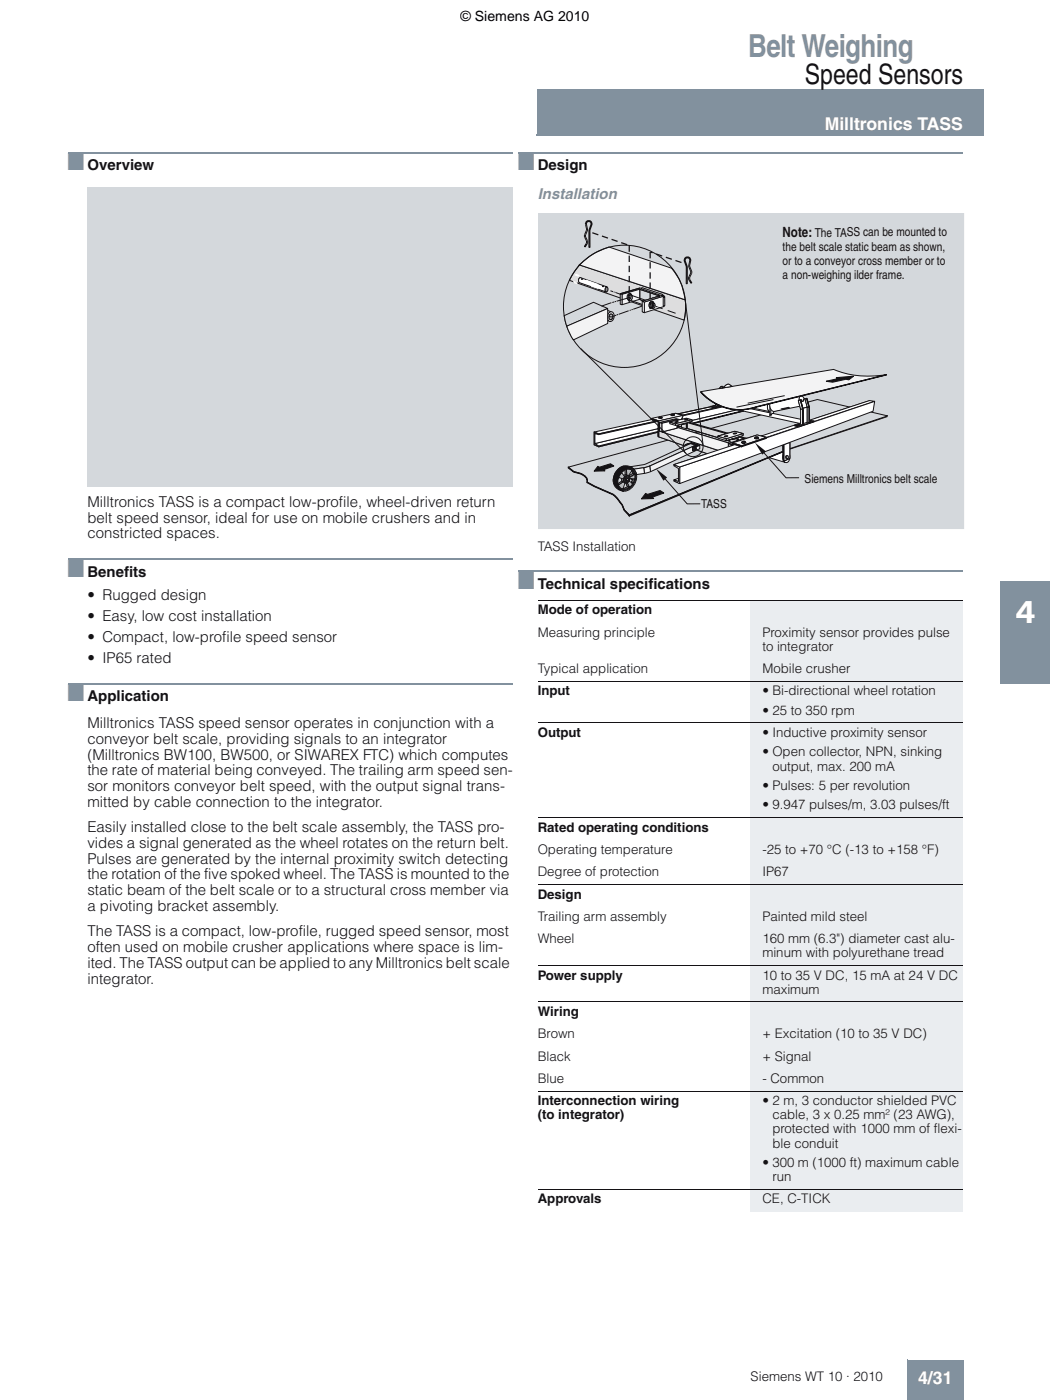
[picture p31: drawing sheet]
<svg xmlns="http://www.w3.org/2000/svg" width="210mm" height="280mm" viewBox="0 0 210 280" stroke-linecap="round" stroke-linejoin="round" font-family="sans-serif">
<defs><g id="words">
<text font-size="6.3" fill="#82919e" x="149.6" y="11.3">Belt Weighing</text>
<text font-size="6.3" fill="#fff" x="203.1" y="124.6">4</text>
<text font-size="5.6" fill="#141215" x="160.9" y="16.8">Speed Sensors</text>
<g font-size="4.9" fill="#82919e">
<text x="13.5" y="34.1">■</text>
<text x="103.5" y="34.1">■</text>
<text x="13.5" y="115.4">■</text>
<text x="103.5" y="117.8">■</text>
<text x="13.5" y="140.3">■</text>
</g>
<g font-size="3.5" fill="#fff">
<text x="164.9" y="26.1">Milltronics TASS</text>
<text x="183.5" y="277">4/31</text>
</g>
<g font-size="3" fill="#141215">
<text x="17.5" y="34.1">Overview</text>
<text x="107.5" y="34.1">Design</text>
<text x="17.5" y="101.4">Milltronics TASS is a compact low-profile, wheel-driven return</text>
<text x="17.5" y="104.6">belt speed sensor, ideal for use on mobile crushers and in</text>
<text x="17.5" y="107.7">constricted spaces.</text>
<text x="17.5" y="115.4">Benefits</text>
<text x="17.5" y="120">• Rugged design</text>
<text x="107.5" y="117.8">Technical specifications</text>
<text x="17.5" y="124.2">• Easy, low cost installation</text>
<text x="17.5" y="128.4">• Compact, low-profile speed sensor</text>
<text x="17.5" y="132.7">• IP65 rated</text>
<text x="17.5" y="140.3">Application</text>
<text x="17.5" y="145.6">Milltronics TASS speed sensor operates in conjunction with a</text>
<text x="17.5" y="148.8">conveyor belt scale, providing signals to an integrator</text>
<text x="17.5" y="152">(Milltronics BW100, BW500, or SIWAREX FTC) which computes</text>
<text x="17.5" y="155.1">the rate of material being conveyed. The trailing arm speed sen-</text>
<text x="17.5" y="158.3">sor monitors conveyor belt speed, with the output signal trans-</text>
<text x="17.5" y="161.5">mitted by cable connection to the integrator.</text>
<text x="17.5" y="166.4">Easily installed close to the belt scale assembly, the TASS pro-</text>
<text x="17.5" y="169.6">vides a signal generated as the wheel rotates on the return belt.</text>
<text x="17.5" y="172.8">Pulses are generated by the internal proximity switch detecting</text>
<text x="17.5" y="176">the rotation of the five spoked wheel. The TASS is mounted to the</text>
<text x="17.5" y="179.1">static beam of the belt scale or to a structural cross member via</text>
<text x="17.5" y="182.3">a pivoting bracket assembly.</text>
<text x="17.5" y="187.3">The TASS is a compact, low-profile, rugged speed sensor, most</text>
<text x="17.5" y="190.4">often used on mobile crusher applications where space is lim-</text>
<text x="17.5" y="193.6">ited. The TASS output can be applied to any Milltronics belt scale</text>
<text x="17.5" y="196.8">integrator.</text>
</g>
<text font-size="3" fill="#82919e" x="107.5" y="39.7">Installation</text>
<text font-size="2.8" x="92.1" y="4.2">© Siemens AG 2010</text>
<text font-size="2.8" fill="#141215" x="156.5" y="47.3">Note:</text>
<g font-size="2.6" fill="#141215">
<text x="107.5" y="110.3">TASS Installation</text>
<text x="107.5" y="122.9">Mode of operation</text>
<text x="107.5" y="127.4">Measuring principle</text>
<text x="152.4" y="127.4">Proximity sensor provides pulse</text>
<text x="152.4" y="130.2">to integrator</text>
<text x="107.5" y="134.6">Typical application</text>
<text x="152.4" y="134.6">Mobile crusher</text>
<text x="107.5" y="139.1">Input</text>
<text x="152.4" y="139.1">• Bi-directional wheel rotation</text>
<text x="152.4" y="143">• 25 to 350 rpm</text>
<text x="107.5" y="147.5">Output</text>
<text x="152.4" y="147.5">• Inductive proximity sensor</text>
<text x="152.4" y="151.3">• Open collector, NPN, sinking</text>
<text x="154.4" y="154.2">output, max. 200 mA</text>
<text x="152.4" y="158">• Pulses: 5 per revolution</text>
<text x="152.4" y="161.9">• 9.947 pulses/m, 3.03 pulses/ft</text>
<text x="107.5" y="166.4">Rated operating conditions</text>
<text x="107.5" y="170.9">Operating temperature</text>
<text x="152.4" y="170.9">-25 to +70 °C (-13 to +158 °F)</text>
<text x="107.5" y="175.3">Degree of protection</text>
<text x="107.5" y="179.8">Design</text>
<text x="152.4" y="175.3">IP67</text>
<text x="107.5" y="184.2">Trailing arm assembly</text>
<text x="152.4" y="184.2">Painted mild steel</text>
<text x="107.5" y="188.7">Wheel</text>
<text x="152.4" y="188.7">160 mm (6.3&quot;) diameter cast alu-</text>
<text x="152.4" y="191.5">minum with polyurethane tread</text>
<text x="107.5" y="196">Power supply</text>
<text x="152.4" y="196">10 to 35 V DC, 15 mA at 24 V DC</text>
<text x="107.5" y="203.3">Wiring</text>
<text x="152.4" y="198.8">maximum</text>
<text x="107.5" y="207.7">Brown</text>
<text x="152.4" y="207.7">+ Excitation (10 to 35 V DC)</text>
<text x="107.5" y="212.2">Black</text>
<text x="152.4" y="212.2">+ Signal</text>
<text x="107.5" y="216.7">Blue</text>
<text x="107.5" y="221.1">Interconnection wiring</text>
<text x="152.4" y="216.7">- Common</text>
<text x="152.4" y="221.1">• 2 m, 3 conductor shielded PVC</text>
<text x="107.5" y="224">(to integrator)</text>
<text x="154.4" y="224">cable, 3 x 0.25 mm² (23 AWG),</text>
<text x="154.4" y="226.8">protected with 1000 mm of flexi-</text>
<text x="152.4" y="233.5">• 300 m (1000 ft) maximum cable</text>
<text x="154.4" y="229.6">ble conduit</text>
<text x="154.4" y="236.3">run</text>
<text x="107.5" y="240.8">Approvals</text>
<text x="152.4" y="240.8">CE, C-TICK</text>
<text x="150.1" y="276.4">Siemens WT 10 · 2010</text>
</g>
<g font-size="2.5" fill="#141215">
<text x="162.9" y="47.3">The TASS can be mounted to</text>
<text x="156.5" y="50.2">the belt scale static beam as shown,</text>
<text x="156.5" y="53.1">or to a conveyor cross member or to</text>
<text x="156.5" y="55.9">a non-weighing ilder frame.</text>
<text x="140.2" y="101.6">TASS</text>
<text x="160.8" y="96.6">Siemens Milltronics belt scale</text>
</g>
</g></defs>
<path d="M107.5 18.1h89v9h-89z" fill="#82919e"/>
<path d="M107.5 17.9v9.2M107.5 18.1h89.2M196.5 18.1v9.2M107.3 27.1h89.2" fill="none" stroke="#82919e" stroke-width=".35"/>
<path d="M181.5 272.1h11v8h-11z" fill="#82919e"/>
<path d="M181.5 272.1h11.1M181.5 272.1v8M192.5 272.1v8" fill="none" stroke="#82919e" stroke-width=".2"/>
<path d="M200 116.3h9.9v20.5h-9.9z" fill="#82919e"/>
<path d="M13.7 30.6h88.8M13.7 111.9h88.8M13.7 136.8h88.8" fill="none" stroke="#82919e" stroke-width=".3"/>
<path d="M103.7 30.4h.1v.3h-.1z" fill="#82919e"/>
<path d="M103.8 30.6h88.7" fill="none" stroke="#82919e" stroke-width=".3"/>
<path d="M103.7 114.2h.1v.3h-.1z" fill="#82919e"/>
<path d="M103.8 114.3h88.7" fill="none" stroke="#82919e" stroke-width=".3"/>
<path d="M17.5 37.4h85v60h-85z" fill="#d4d8dc"/>
<g fill="#eaedf0">
<path d="M150 120.1h42.4v4.4h-42.4z"/>
<path d="M150 124.5h42.4v7.3h-42.4z"/>
<path d="M150 131.8h42.4v4.5h-42.4z"/>
<path d="M150 136.3h42.4v8.3h-42.4z"/>
<path d="M150 144.6h42.4v19h-42.4z"/>
<path d="M150 163.6h42.4v4.4h-42.4z"/>
<path d="M150 168h42.4v4.5h-42.4z"/>
<path d="M150 172.5h42.4v4.5h-42.4z"/>
<path d="M150 177h42.4v4.4h-42.4z"/>
<path d="M150 181.4h42.4v4.5h-42.4z"/>
<path d="M150 185.9h42.4v7.3h-42.4z"/>
<path d="M150 193.2h42.4v7.3h-42.4z"/>
<path d="M150 200.5h42.4v4.4h-42.4z"/>
<path d="M150 204.9h42.4v4.5h-42.4z"/>
<path d="M150 209.4h42.4v4.4h-42.4z"/>
<path d="M150 213.8h42.4v4.5h-42.4z"/>
<path d="M150 218.3h42.4v19.6h-42.4z"/>
<path d="M150 237.9h42.4v4.5h-42.4z"/>
</g>
<path d="M107.5 120.1h84.9M107.5 136.3h84.9M107.5 144.6h84.9M107.5 163.6h84.9M107.5 177h84.9M107.5 193.2h84.9M107.5 200.5h84.9M107.5 218.3h84.9M107.5 237.9h84.9" fill="none" stroke="#141215" stroke-width=".2"/>
<path d="M107.5 42.7h85.4v63.1h-85.4z" fill="#fff"/>
<path d="M107.7 42.7h84.9v63.1h-84.9z" fill="#d4d8dc"/>
<path d="M107.7 42.7h84.9v63.1h-84.9z" fill="none" stroke="#d4d8dc" stroke-width=".2"/>
<path d="M136.5 83.1l11-2.4-10.9 2.5z" fill-rule="evenodd" fill="#fff"/>
<path d="M136.5 83.1l11-2.4-10.9 2.5z" fill="none" stroke="#141215" stroke-width=".2"/>
<path d="M135.5 82.8l12-2.6 .5 .3-11.5 2.6z" fill-rule="evenodd" fill="#fff"/>
<path d="M135.5 82.8l12-2.6 .5 .3-11.5 2.6z" fill="none" stroke="#141215" stroke-width=".2"/>
<path d="M149.4 79.5l4.5 .9a1.24 1.24 0 0 0 0 2l-4.6-1z" fill-rule="evenodd" fill="#fff"/>
<path d="M149.4 79.5l4.5 .9a1.24 1.24 0 0 0 0 2l-4.6-1z" fill="none" stroke="#141215" stroke-width=".2"/>
<path d="M153.7 80.5a.48 .48 0 0 1 .5-.1 .48 .48 0 0 1 .3 .6v.4a.73 .73 0 0 1-.7 .9l-.4-.7 .1-.7z" fill-rule="evenodd" fill="#fff"/>
<path d="M113.6 93.5l49.8-13.6 14 3.3-19.5 6.6v-1.3l-1.4 .7v1.1l-30.7 12.7-1-1-.4-1-.8-1.1-1-1-3.7-1.6-1.5-.8a1.55 1.55 0 0 0-1.4-1.8l-1.3-.4zM153.7 80.5a.48 .48 0 0 1 .5-.1 .48 .48 0 0 1 .3 .6v.4a.73 .73 0 0 1-.7 .9l-.4-.7 .1-.7z" fill="none" stroke="#141215" stroke-width=".2"/>
<path d="M145.6 88.7l.7 .2v2.1l-.7-.2z" fill-rule="evenodd" fill="#ddddde"/>
<path d="M167.4 75.9l-31.9 6.9M168.9 75.8l-32.4 7.3M145.6 88.7l.7 .2v2.1l-.7-.2zM146.9 89l-12.2 4" fill="none" stroke="#141215" stroke-width=".2"/>
<path d="M144.2 80.6l15.8 3.3v.9l-16.2-3.6z" fill-rule="evenodd" fill="#fff"/>
<path d="M144.2 80.6l15.8 3.3v.9l-16.2-3.6z" fill="none" stroke="#141215" stroke-width=".2"/>
<path d="M113.6 93.5l1.1 .8a3 3 0 0 1 2.7 1.7v.5l1.5 .8 3.7 1.6 .4 .3 1.4 1.8 .4 1 1 1v.2l-1-1.1-.5-1-.7-1.1-1.1-1-3.7-1.6-1.5-.8a1.55 1.55 0 0 0-1.3-1.8l-1.4-.4-1-.8z" fill-rule="evenodd" fill="#8b8c8e"/>
<path d="M113.6 93.5l1.1 .8a3 3 0 0 1 2.7 1.7v.5l1.5 .8 3.7 1.6 .4 .3 1.4 1.8 .4 1 1 1v.2l-1-1.1-.5-1-.7-1.1-1.1-1-3.7-1.6-1.5-.8a1.55 1.55 0 0 0-1.3-1.8l-1.4-.4-1-.8z" fill="none" stroke="#141215" stroke-width=".2"/>
<path d="M153.9 81.1l.5-.1v1.7h-.2l-.3 .4z" fill-rule="evenodd" fill="#fff"/>
<path d="M144.2 77.3l-1.2 1.3M144.4 77.5l-.9 1.2 1.3-.3M153.9 81.1l.5-.1v1.7h-.2l-.3 .4z" fill="none" stroke="#141215" stroke-width=".2"/>
<path d="M142.1 81.3l3.1-.7 .9 .2-3.2 .7z" fill-rule="evenodd" fill="#fff"/>
<path d="M144.4 78.4l-1.4 .2M142.1 81.3l3.1-.7 .9 .2-3.2 .7zM144.8 81l-1.3 .3" fill="none" stroke="#141215" stroke-width=".2"/>
<path d="M142.9 81.5l3.2-.7z" fill-rule="evenodd" fill="#fff"/>
<path d="M139.2 90l7.3 2.6M142.9 81.5l3.2-.7z" fill="none" stroke="#141215" stroke-width=".2"/>
<path d="M137.4 84.5h.3l7.9 2.2-.4 .1z" fill-rule="evenodd" fill="#fff"/>
<path d="M137.4 84.5h.3l7.9 2.2-.4 .1z" fill="none" stroke="#141215" stroke-width=".2"/>
<path d="M137.4 84.6l7.8 2.2-1.7 .5v.3l-6.1-1.9z" fill-rule="evenodd" fill="#ddddde"/>
<path d="M131.3 84.2l-11.6 2.6M131.5 86.5l-11.8 2.9M131.7 86.2l14.7 4.8M134.7 93l1.2 .4M134.7 96.2l1.2 .6M135.4 85.5l10.4 3.2M137.4 84.6l7.8 2.2-1.7 .5v.3l-6.1-1.9zM146.9 86.3l-3.4 1 1.7 .5" fill="none" stroke="#141215" stroke-width=".2"/>
<path d="M130.1 83.7l4.9-1 1.6 .4-4.9 1.1z" fill-rule="evenodd" fill="#f3f3f4"/>
<path d="M118.8 86.4v2.6l.9 .4M130.1 83.9l1.4 .4M130.1 83.7l1.6 .5M130.1 83.7l4.9-1 1.6 .4-4.9 1.1z" fill="none" stroke="#141215" stroke-width=".2"/>
<path d="M118.8 86.4l11.5-2.5 1 .3-11.6 2.6z" fill-rule="evenodd" fill="#fff"/>
<path d="M118.8 86.4l11.5-2.5 1 .3-11.6 2.6z" fill="none" stroke="#141215" stroke-width=".2"/>
<path d="M118.8 86.4l.9 .4v.2l-.8-.3v2l.8 .5v.2l-.9-.4z" fill-rule="evenodd" fill="#fff"/>
<path d="M118.8 86.4l.9 .4v.2l-.8-.3v2l.8 .5v.2l-.9-.4zM130.1 83.7v.2M132.3 84.7v1.7l3.1-.7" fill="none" stroke="#141215" stroke-width=".2"/>
<path d="M131.8 84.5l.5 .2v1.7l-.5-.1z" fill-rule="evenodd" fill="#ddddde"/>
<path d="M131.5 84.3v3l5.5 1.9M131.7 84.2v3.2M131.8 84.5l.5 .2v1.7l-.5-.1zM131.8 86.2h-.1M135.2 83.8l-3.4 .7M135.4 84l-3.1 .7" fill="none" stroke="#141215" stroke-width=".2"/>
<path d="M131.8 84.5l3.1-.7 .5 .2-3.1 .7z" fill-rule="evenodd" fill="#f3f3f4"/>
<path d="M131.8 84.5l3.1-.7 .5 .2-3.1 .7z" fill="none" stroke="#141215" stroke-width=".2"/>
<path d="M135.6 85.2l.5 .1-.6 .2z" fill="#fff"/>
<path d="M135.6 85.2l.5 .1-.6 .2z" fill="none" stroke="#141215" stroke-width=".2"/>
<path d="M135.4 85l.7-.1h.1v.5z" fill-rule="evenodd" fill="#ddddde"/>
<path d="M135.4 85l.7-.1h.1v.5zM135.4 85v.7M136.1 84.9l.2 .1M136.2 84.9v.6" fill="none" stroke="#141215" stroke-width=".2"/>
<path d="M136.2 84.9l1-.2v1.1l-1-.3z" fill-rule="evenodd" fill="#ddddde"/>
<path d="M136.2 84.9l1-.2v1.1l-1-.3z" fill="none" stroke="#141215" stroke-width=".2"/>
<path d="M134.9 83.8h.3l.7 .2h-.3z" fill-rule="evenodd" fill="#fff"/>
<path d="M134.9 83.8l.7 .3M134.9 83.8h.3l.7 .2h-.3zM135 82.7l1.6 .4-.4 .8M135.4 84v.1M137.4 85.7l6.1 1.9M139.5 86.4l-.7 .1" fill="none" stroke="#141215" stroke-width=".2"/>
<path d="M143.5 87.3l1.7 .4v.5l-1.7-.5z" fill-rule="evenodd" fill="#ddddde"/>
<path d="M143.5 87.3l1.7 .4v.5l-1.7-.5z" fill="none" stroke="#141215" stroke-width=".2"/>
<path d="M136.3 84.8l1.1-.2v1.1l-.2 .1v-1.1l-.9 .3z" fill-rule="evenodd" fill="#fff"/>
<path d="M143 78.6l.5 .1v2.6l-.5-.1zM136.3 84.8l1.1-.2v1.1l-.2 .1v-1.1l-.9 .3zM142.1 81.3l.8 .3-.8-.2M145.6 88.7v2.1M146.3 88.9v2.1M146.4 88.6v3.9M146.5 88.9v3.7M150.9 88.5l-1 2.8M156.5 89.2v3M156.7 89v3.3M157.9 88.5v3.2M177.4 83.4l-19.5 6.5" fill="none" stroke="#141215" stroke-width=".2"/>
<path d="M153.7 91.5l2.8-1.1v.6a1.41 1.41 0 0 0 .6 1.5z" fill-rule="evenodd" fill="#fff"/>
<path d="M149.9 91.3l-3.4 1.3M153.7 91.5l2.8-1.1v.6a1.41 1.41 0 0 0 .6 1.5z" fill="none" stroke="#141215" stroke-width=".2"/>
<path d="M156.8 90.5a.76 .76 0 0 1 .9 .1 .76 .76 0 0 1 .2 .8 .76 .76 0 0 1-.2 .9 .76 .76 0 0 1-.9 .1l-.3-1z" fill-rule="evenodd" fill="#fff"/>
<path d="M156.8 90.5a.76 .76 0 0 1 .9 .1 .76 .76 0 0 1 .2 .8 .76 .76 0 0 1-.2 .9 .76 .76 0 0 1-.9 .1l-.3-1zM173.9 80.2l-11.2 3.6" fill="none" stroke="#141215" stroke-width=".2"/>
<path d="M152.2 87.2l21.6-7.1 1.1 .2-21.7 7.2z" fill-rule="evenodd" fill="#fff"/>
<path d="M146.9 86.3l1.7 .4-3.4 1.1M148.6 87.1l-3.4 1.1M152.2 87.2l21.6-7.1 1.1 .2-21.7 7.2zM153.2 87.7l-5 1.7M156.2 89.1l.3 .1" fill="none" stroke="#141215" stroke-width=".2"/>
<path d="M145.6 88.7l3.1-1 .2 .1-2.5 .8-.1 .3z" fill-rule="evenodd" fill="#f3f3f4"/>
<path d="M145.2 87.8v.4M145.6 88.7l3.1-1 .2 .1-2.5 .8-.1 .3zM153.2 87.7v-.2l-1.8-.5-5 1.6M153.2 87.5l-4.9 1.7" fill="none" stroke="#141215" stroke-width=".2"/>
<path d="M145.9 88l.7-.1 .8-.2v.4l-1.1 .4-.4-.1z" fill-rule="evenodd" fill="#ddddde"/>
<path d="M145.4 88.1l.5 .2M145.6 88.7l.7 .2M145.9 88l.7-.1 .8-.2v.4l-1.1 .4-.4-.1z" fill="none" stroke="#141215" stroke-width=".2"/>
<path d="M146.6 87.7l1-.3v.7h-.2v-.4l-.8 .2z" fill-rule="evenodd" fill="#fff"/>
<path d="M146.6 87.7l1-.3v.7h-.2v-.4l-.8 .2z" fill="none" stroke="#141215" stroke-width=".2"/>
<path d="M147.6 87.4l.3-.1 1.4 .4-.4 .1z" fill-rule="evenodd" fill="#fff"/>
<g fill="none" stroke="#141215" stroke-width=".2">
<path d="M144.3 77.3h.1M144.3 77.3l.2 .2M144.3 77.3h-.1l.2 .2 1.4-.2-1 1.1M144.4 78.4h.4M144.5 77.5h.1M144.6 78.2l3.7 2.7M144.8 77.4l-.3 .1M144.8 78.4v2.6M145 77.2l.1-.1a.42 .42 0 0 1 .7-.2 .42 .42 0 0 1 0 .7l-.5 .5a.43 .43 0 0 1-.6 .1 .43 .43 0 0 1 0-.6zM145.7 76.9l3.8 2.6M148.7 79.8l.1-.1a.44 .44 0 0 1 .7-.1 .44 .44 0 0 1 0 .6l-.5 .6a.44 .44 0 0 1-.7 .1 .44 .44 0 0 1 0-.7zM149.2 79.7a.45 .45 0 0 1 .5-.1 .45 .45 0 0 1 .2 .5l.1 .4a.59 .59 0 0 1-.2 .7 .59 .59 0 0 1-.7 0l-.2-.7z"/>
<path d="M144.2 80.6l-.4 .6M145.2 80.6l.9 .3M147.6 87.4l1.3 .4M147.6 87.4l.3-.1 1.4 .4-.4 .1zM148.6 86.7v.4M149 87.6l.3 .1"/>
</g>
<path d="M161.2 79.7l.5 1.9zM159.9 79.4a1.23 1.23 0 0 0 .7 1.7 1.16 1.16 0 0 0-.6-1.9z" fill-rule="evenodd" fill="#fff"/>
<path d="M159.9 79.4a.57 .57 0 0 1 .6-.1 .57 .57 0 0 1 .3 .5l.1 .6a.52 .52 0 0 1-.3 .7 .52 .52 0 0 1-.6-.4l-.3-.8zM160 79.2h.1M161.2 79.7l.5 1.9" fill="none" stroke="#141215" stroke-width=".2"/>
<path d="M146.4 88.6l5-1.6 1.8 .5-4.9 1.7z" fill-rule="evenodd" fill="#f3f3f4"/>
<path d="M146.4 88.6l5-1.6 1.8 .5-4.9 1.7z" fill="none" stroke="#141215" stroke-width=".2"/>
<path d="M145.2 87.8l3.4-1.1v.4l-3.4 1.1z" fill-rule="evenodd" fill="#fff"/>
<path d="M145.2 87.8l3.4-1.1v.4l-3.4 1.1z" fill="none" stroke="#141215" stroke-width=".2"/>
<path d="M143.5 87.3l3.4-1 1.7 .4-3.4 1.1z" fill-rule="evenodd" fill="#f3f3f4"/>
<path d="M143.5 87.3l3.4-1 1.7 .4-3.4 1.1z" fill="none" stroke="#141215" stroke-width=".2"/>
<path d="M156.7 89l1.2-.5v3.2l-1.2 .5z" fill-rule="evenodd" fill="#fff"/>
<g fill="none" stroke="#141215" stroke-width=".2">
<path d="M156.7 89l1.2-.5v3.2l-1.2 .5zM157.9 91.7l-1.2 .6"/>
<circle cx="157.2" cy="91.5" r=".24"/>
</g>
<path d="M157.2 91.2h.3v.5l-.4-.1z" fill-rule="evenodd" fill="#fff"/>
<path d="M156.5 92.2l.2 .1M157.2 91.2h.3v.5l-.4-.1z" fill="none" stroke="#141215" stroke-width=".2"/>
<circle cx="157.4" cy="91.5" r=".24" fill="#fff"/>
<circle cx="157.4" cy="91.5" r=".24" fill="none" stroke="#141215" stroke-width=".2"/>
<path d="M156.2 89.1l.5-.1v3.2h-.2v-3z" fill-rule="evenodd" fill="#fff"/>
<path d="M156.2 89.1l.5-.1v3.2h-.2v-3z" fill="none" stroke="#141215" stroke-width=".2"/>
<path d="M131.7 86.2l14.7 4.8v1.5l-14.7-5.1z" fill-rule="evenodd" fill="#ddddde"/>
<path d="M131.7 86.2l14.7 4.8v1.5l-14.7-5.1z" fill="none" stroke="#141215" stroke-width=".2"/>
<path d="M132.3 86.4l3.1-.7v-.2l10.4 3.2h-.2v2.1z" fill-rule="evenodd" fill="#f3f3f4"/>
<path d="M132.3 86.4l3.1-.7v-.2l10.4 3.2h-.2v2.1z" fill="none" stroke="#141215" stroke-width=".2"/>
<path d="M135.9 93.4l39-13.1-.4 2-38.6 14.5z" fill-rule="evenodd" fill="#fff"/>
<path d="M135.9 93.4l39-13.1-.4 2-38.6 14.5z" fill="none" stroke="#141215" stroke-width=".2"/>
<path d="M148.3 89.2l4.9-1.7v.2l-5 1.7z" fill-rule="evenodd" fill="#fff"/>
<path d="M146.4 88.6l1.9 .6-.1 .2-1.7-.5M148.3 89.2l4.9-1.7v.2l-5 1.7z" fill="none" stroke="#141215" stroke-width=".2"/>
<path d="M146.4 88.6l1.9 .6-.1 .2-1.7-.5 .1 .2h-.2z" fill-rule="evenodd" fill="#fff"/>
<path d="M146.4 88.6l1.9 .6-.1 .2-1.7-.5 .1 .2h-.2z" fill="none" stroke="#141215" stroke-width=".2"/>
<path d="M146.5 88.9l.4 .1-.3 .1z" fill="#fff"/>
<path d="M146.5 88.9l.4 .1-.3 .1z" fill="none" stroke="#141215" stroke-width=".2"/>
<path d="M130.2 83.7l1.5 .5v3.2l-.2-.1v-3l-1.4-.4z" fill-rule="evenodd" fill="#ddddde"/>
<path d="M130.2 83.7l1.5 .5v3.2l-.2-.1v-3l-1.4-.4z" fill="none" stroke="#141215" stroke-width=".2"/>
<path d="M132.3 84.7l3.1-.7v1.7l-3.1 .7z" fill-rule="evenodd" fill="#fff"/>
<path d="M132.3 84.7l3.1-.7v1.7l-3.1 .7z" fill="none" stroke="#141215" stroke-width=".2"/>
<path d="M133.9 84.4l1.2 .4-.1 .3-1.1-.3z" fill-rule="evenodd" fill="#ddddde"/>
<path d="M133.9 84.4l1.1 .4v.3M133.9 84.4l1.2 .4-.1 .3-1.1-.3z" fill="none" stroke="#141215" stroke-width=".2"/>
<path d="M135.4 85.1l.2 .1-.1 .3z" fill-rule="evenodd" fill="#fff"/>
<path d="M135.4 85.1l.2 .1-.1 .3z" fill="none" stroke="#141215" stroke-width=".2"/>
<path d="M134.7 93l1.2 .4v3.4l-1.2-.6v-.2l.9 .3v-2.6l-.9-.5z" fill-rule="evenodd" fill="#fff"/>
<path d="M134.7 93l1.2 .4v3.4l-1.2-.6v-.2l.9 .3v-2.6l-.9-.5z" fill="none" stroke="#141215" stroke-width=".2"/>
<path d="M134.7 96l.9-.3v.6z" fill="#fff"/>
<path d="M134.7 96l.9-.3v.6z" fill="none" stroke="#141215" stroke-width=".2"/>
<path d="M134.7 93l12.2-4 1.1 .3-12.1 4.1z" fill-rule="evenodd" fill="#fff"/>
<path d="M134.7 93l12.2-4 1.1 .3-12.1 4.1z" fill="none" stroke="#141215" stroke-width=".2"/>
<path d="M133.9 84.4l3.3-.7 1.2 .3-3.4 .8z" fill-rule="evenodd" fill="#f3f3f4"/>
<path d="M133.9 84.4l3.3-.7 1.2 .3-3.4 .8z" fill="none" stroke="#141215" stroke-width=".2"/>
<path d="M135.1 84.8l3.3-.8v.3l-3.4 .8z" fill-rule="evenodd" fill="#fff"/>
<path d="M135.1 84.8l3.3-.8v.3l-3.4 .8z" fill="none" stroke="#141215" stroke-width=".2"/>
<path d="M145.4 88.1l.5-.1v.3z" fill="#fff"/>
<path d="M145.4 88.1l.5-.1v.3z" fill="none" stroke="#141215" stroke-width=".2"/>
<path d="M147.6 87.4l1.1 .3-1.1 .4z" fill="#fff"/>
<path d="M147.6 87.4l1.1 .3-1.1 .4z" fill="none" stroke="#141215" stroke-width=".2"/>
<path d="M146.3 87.8l.3-.1v.2z" fill="#fff"/>
<path d="M146.3 87.8l.3-.1v.2z" fill="none" stroke="#141215" stroke-width=".2"/>
<path d="M146.3 88.9h.1l-.1 .3z" fill-rule="evenodd" fill="#fff"/>
<path d="M146.3 88.9h.1l-.1 .3z" fill="none" stroke="#141215" stroke-width=".2"/>
<path d="M135.4 84h.2l-.2 .1z" fill="#fff"/>
<path d="M135.4 84h.2l-.2 .1z" fill="none" stroke="#141215" stroke-width=".2"/>
<path d="M131.7 84.2l4.9-1.1-.4 .8-.3 .1-.7-.2-3.4 .7v1.7h-.1z" fill-rule="evenodd" fill="#fff"/>
<path d="M131.7 84.2l4.9-1.1-.4 .8-.3 .1-.7-.2-3.4 .7v1.7h-.1z" fill="none" stroke="#141215" stroke-width=".2"/>
<path d="M154.1 81.1h.6l-.1 1.6h-.2l-.3 .4z" fill-rule="evenodd" fill="#fff"/>
<path d="M154.1 81.1h.6l-.1 1.6h-.2l-.3 .4z" fill="none" stroke="#141215" stroke-width=".2"/>
<path d="M154 80.6l.2-.2 5.8-1.2a1.17 1.17 0 0 0 .6 1.9l-5.9 1.2a1.25 1.25 0 0 1-.7-1.7z" fill-rule="evenodd" fill="#fff"/>
<path d="M154 80.6l.2-.2 5.8-1.2a1.17 1.17 0 0 0 .6 1.9l-5.9 1.2a1.25 1.25 0 0 1-.7-1.7z" fill="none" stroke="#141215" stroke-width=".2"/>
<path d="M119.7 89.2l11.9-2.9-.1 .2-11.8 2.9z" fill-rule="evenodd" fill="#fff"/>
<path d="M119.7 89.2l11.9-2.9-.1 .2-11.8 2.9z" fill="none" stroke="#141215" stroke-width=".2"/>
<path d="M118.9 88.7l12.6-2.9v.5l-11.8 2.9z" fill-rule="evenodd" fill="#fff"/>
<path d="M118.9 88.7l12.6-2.9v.5l-11.8 2.9z" fill="none" stroke="#141215" stroke-width=".2"/>
<path d="M119.7 86.8l11.6-2.6 .2 .1-11.8 2.7z" fill-rule="evenodd" fill="#fff"/>
<path d="M119.7 86.8l11.6-2.6 .2 .1-11.8 2.7z" fill="none" stroke="#141215" stroke-width=".2"/>
<path d="M118.9 86.7l.8 .3 11.8-2.7v1.5l-12.6 2.9z" fill-rule="evenodd" fill="#fff"/>
<path d="M118.9 86.7l.8 .3 11.8-2.7v1.5l-12.6 2.9z" fill="none" stroke="#141215" stroke-width=".2"/>
<path d="M142.1 81.3l.8 .3z" fill-rule="evenodd" fill="#fff"/>
<path d="M142.1 81.3l.8 .3z" fill="none" stroke="#141215" stroke-width=".2"/>
<path d="M136.6 83.2l10.9-2.5 .8 1.1-9.9 2.3v-.1l-1.2-.3-.9 .2z" fill-rule="evenodd" fill="#fff"/>
<path d="M136.6 83.2l10.9-2.5 .8 1.1-9.9 2.3v-.1l-1.2-.3-.9 .2z" fill="none" stroke="#141215" stroke-width=".2"/>
<path d="M140.1 78.4l26.6-4.5a18.9 18.9 0 0 0 10.5 1.1l-25.8 6.3a10.3 10.3 0 0 1-11.3-2.9z" fill-rule="evenodd" fill="#f3f3f4"/>
<path d="M140.1 78.4l26.6-4.5a18.9 18.9 0 0 0 10.5 1.1l-25.8 6.3a10.3 10.3 0 0 1-11.3-2.9z" fill="none" stroke="#141215" stroke-width=".2"/>
<path d="M151.1 81.4l26.1-6.4z" fill-rule="evenodd" fill="#141215"/>
<g fill="none" stroke="#141215" stroke-width=".2">
<path d="M160.9 79.8l.5 1.7M151.1 81.4l26.1-6.4zM158.9 85.1l.8 .3v-.1M160 80l.5 1.9M160.1 80l.5 1.9M160.5 81.9v3.1M161.4 84.5l-1.4 .4 .5 .1M161.4 81.5l-1.4 .3 .5 .1M161.4 81.5h.4M161.4 81.5v3M161.7 81.6v3l-.3-.1M161.8 81.5l-.5-1.8-.7 .2 .1 .3-.4 .1-.1-.3-.6 .1 .4 1.7"/>
<path d="M161.8 81.5v3.1l-1.3 .4M162.8 84.3v.1M162.8 84.3l-3.1 1M162.8 84.3l-.9-.2-3 1 .8 .2"/>
</g>
<path d="M158.9 85.1l.9 .3-.9-.2z" fill-rule="evenodd" fill="#d4d8dc"/>
<path d="M158.9 85.1l.9 .3-.9-.2z" fill="none" stroke="#141215" stroke-width=".2"/>
<path d="M159.7 85.3l3.1-1z" fill-rule="evenodd" fill="#fff"/>
<path d="M159.7 85.3l3.1-1z" fill="none" stroke="#141215" stroke-width=".2"/>
<path d="M158.9 85.1l3-1 .9 .2-3.1 1z" fill-rule="evenodd" fill="#fff"/>
<path d="M158.9 85.1l3-1 .9 .2-3.1 1z" fill="none" stroke="#141215" stroke-width=".2"/>
<path d="M160.1 80h.1l.1 .3 .4-.1-.1-.3 .3-.1 .5 1.7-.9 .2z" fill-rule="evenodd" fill="#fff"/>
<path d="M160.1 80h.1l.1 .3 .4-.1-.1-.3 .3-.1 .5 1.7-.9 .2z" fill="none" stroke="#141215" stroke-width=".2"/>
<path d="M159.6 80.1l.4-.1 .5 1.9-.5-.1z" fill-rule="evenodd" fill="#fff"/>
<path d="M159.6 80.1l.4-.1 .5 1.9-.5-.1z" fill="none" stroke="#141215" stroke-width=".2"/>
<path d="M160.9 79.8l.3-.1 .5 1.8-.3-.1z" fill-rule="evenodd" fill="#fff"/>
<path d="M160.9 79.8l.3-.1 .5 1.8-.3-.1z" fill="none" stroke="#141215" stroke-width=".2"/>
<path d="M160 80l.5 1.9z" fill-rule="evenodd" fill="#fff"/>
<path d="M160 80l.5 1.9z" fill="none" stroke="#141215" stroke-width=".2"/>
<path d="M161.2 79.7l.6 1.8z" fill-rule="evenodd" fill="#fff"/>
<path d="M161.2 79.7l.6 1.8z" fill="none" stroke="#141215" stroke-width=".2"/>
<path d="M160.5 81.7l.9-.2v3l-.8 .3z" fill-rule="evenodd" fill="#fff"/>
<path d="M160.5 81.7l.9-.2v3l-.8 .3z" fill="none" stroke="#141215" stroke-width=".2"/>
<path d="M160.1 81.8l.4 .1v3.1l-.5-.1z" fill-rule="evenodd" fill="#fff"/>
<path d="M160.1 81.8l.4 .1v3.1l-.5-.1z" fill="none" stroke="#141215" stroke-width=".2"/>
<path d="M161.4 81.5h.3v3.1l-.3-.1z" fill-rule="evenodd" fill="#fff"/>
<path d="M161.4 81.5h.3v3.1l-.3-.1z" fill="none" stroke="#141215" stroke-width=".2"/>
<path d="M160.5 81.9v3.1z" fill-rule="evenodd" fill="#fff"/>
<path d="M160.5 81.9v3.1z" fill="none" stroke="#141215" stroke-width=".2"/>
<path d="M161.7 81.5v3.1z" fill-rule="evenodd" fill="#fff"/>
<path d="M161.7 81.5v3.1z" fill="none" stroke="#141215" stroke-width=".2"/>
<path d="M137.7 84.5l.7-.2v-.2l8.9-2.1 1.4 .2-10.1 2.5z" fill-rule="evenodd" fill="#fff"/>
<path d="M137.7 84.5l.7-.2v-.2l8.9-2.1 1.4 .2-10.1 2.5z" fill="none" stroke="#141215" stroke-width=".2"/>
<path d="M138.4 84.7l10.2-2.4-10 2.4z" fill-rule="evenodd" fill="#fff"/>
<path d="M138.4 84.7l10.2-2.4-10 2.4z" fill="none" stroke="#141215" stroke-width=".2"/>
<path d="M135.5 85.4l.6-.1-.6 .2z" fill-rule="evenodd" fill="#fff"/>
<path d="M135.5 85.4l.6-.1-.6 .2zM137.8 89.5l.6 .2M138.3 88.6l-1.3 .4" fill="none" stroke="#141215" stroke-width=".2"/>
<path d="M137.1 89l1.2-.3v.6l-1.2 .4z" fill-rule="evenodd" fill="#f3f3f4"/>
<path d="M137.1 89l1.2-.3v.6l-1.2 .4zM137.1 89h-.1v.7" fill="none" stroke="#141215" stroke-width=".2"/>
<path d="M137 89h.1v.7h-.1z" fill-rule="evenodd" fill="#fff"/>
<g fill="none" stroke="#141215" stroke-width=".2">
<path d="M137 89h.1v.7h-.1zM137.6 88.9l1.5 .5"/>
<circle cx="137.6" cy="89.1" r=".21"/>
</g>
<path d="M137.5 89l.1-.1 1.5 .5-.1 .5-1.5-.5z" fill-rule="evenodd" fill="#fff"/>
<path d="M137.5 89l.1-.1 1.5 .5-.1 .5-1.5-.5zM138.3 88.7l1.3 .4" fill="none" stroke="#141215" stroke-width=".2"/>
<path d="M138.3 88.7l1.3 .4-1.1 .3-.2-.1z" fill-rule="evenodd" fill="#d4d8dc"/>
<path d="M138.3 89.3l.2 .1M138.3 88.7l1.3 .4-1.1 .3-.2-.1z" fill="none" stroke="#141215" stroke-width=".2"/>
<path d="M126 93.4l3.1-.6 8.9-4.1 1 .4-9.7 4.3-2.6 .5z" fill-rule="evenodd" fill="#d4d8dc"/>
<path d="M126 93.4l3.1-.6 8.9-4.1 1 .4-9.7 4.3-2.6 .5z" fill="none" stroke="#141215" stroke-width=".2"/>
<path d="M128.7 93.6l1.2-.4 .2 1.2-1.3 .3z" fill-rule="evenodd" fill="#f3f3f4"/>
<path d="M128.7 93.6l1.2-.4 .2 1.2-1.3 .3z" fill="none" stroke="#141215" stroke-width=".2"/>
<path d="M126.7 93.9l2-.3 .1 1.1-1.6 .3z" fill-rule="evenodd" fill="#f3f3f4"/>
<path d="M126.7 93.9l2-.3 .1 1.1-1.6 .3z" fill="none" stroke="#141215" stroke-width=".2"/>
<path d="M129.9 93.2l9.1-4.1v1.1l-8.9 4.2z" fill-rule="evenodd" fill="#f3f3f4"/>
<path d="M129.9 93.2l9.1-4.1v1.1l-8.9 4.2z" fill="none" stroke="#141215" stroke-width=".2"/>
<path d="M123.8 93.7a2.13 2.13 0 0 1 3 .3 2.19 2.19 0 0 0-3.3 1.6 1.85 1.85 0 0 0 1.2 2.7 2.23 2.23 0 0 1-1.8-3.5z" fill-rule="evenodd" fill="#141215"/>
<path d="M122.9 94.6v.2M123.8 93.7a2.13 2.13 0 0 1 3 .3 2.19 2.19 0 0 0-3.3 1.6 1.85 1.85 0 0 0 1.2 2.7 2.23 2.23 0 0 1-1.8-3.5z" fill="none" stroke="#141215" stroke-width=".2"/>
<path d="M124.3 94.5a1.5 1.5 0 0 1 1.6-.7 1.5 1.5 0 0 1 1.2 1.3 2.63 2.63 0 0 1-2.6 3 2.11 2.11 0 0 1-.2-3.6z" fill-rule="evenodd" fill="#8b8c8e"/>
<path d="M123 94.6v.1M124.3 94.5a1.5 1.5 0 0 1 1.6-.7 1.5 1.5 0 0 1 1.2 1.3 2.63 2.63 0 0 1-2.6 3 2.11 2.11 0 0 1-.2-3.6zM124.8 93.2a2.97 2.97 0 0 0-2.2 3.2M126.4 93.7a2.39 2.39 0 0 0-2.9 2.1 1.96 1.96 0 0 0 .6 2.2" fill="none" stroke="#141215" stroke-width=".2"/>
<path d="M124.2 94.6a1.5 1.5 0 0 1 2-.6 1.5 1.5 0 0 1 .6 2 2.07 2.07 0 0 1-2.7 1.7 2.05 2.05 0 0 1 .1-3.1z" fill-rule="evenodd" fill="#d4d8dc"/>
<path d="M124.2 94.6a1.5 1.5 0 0 1 2-.6 1.5 1.5 0 0 1 .6 2 2.07 2.07 0 0 1-2.7 1.7 2.05 2.05 0 0 1 .1-3.1zM125.2 97.2h.1M125.4 97.5h.1" fill="none" stroke="#141215" stroke-width=".2"/>
<path d="M138.6 89.5l1.3-.4v.7l-1.3 .4z" fill-rule="evenodd" fill="#f3f3f4"/>
<path d="M138.6 89.5l1.3-.4v.7l-1.3 .4z" fill="none" stroke="#141215" stroke-width=".2"/>
<path d="M138.4 89.5h.2v.7h-.2z" fill-rule="evenodd" fill="#fff"/>
<path d="M138.4 89.5h.2v.7h-.2zM139.6 89.1l-1.2 .4" fill="none" stroke="#141215" stroke-width=".2"/>
<path d="M137 89l1.3-.4 1.6 .5-1.3 .4h-.2l1.2-.4-1.3-.4z" fill-rule="evenodd" fill="#fff"/>
<path d="M137 89l1.3-.4 1.6 .5-1.3 .4h-.2l1.2-.4-1.3-.4z" fill="none" stroke="#141215" stroke-width=".2"/>
<path d="M131.7 83.5h.6a.37 .37 0 0 1-.6 0z" fill-rule="evenodd" fill="#fff"/>
<path d="M131.7 83.5h.6a.37 .37 0 0 1-.6 0z" fill="none" stroke="#141215" stroke-width=".2"/>
<path d="M134.1 83h.7a.37 .37 0 0 1-.7 0z" fill-rule="evenodd" fill="#fff"/>
<path d="M134.1 83h.7a.37 .37 0 0 1-.7 0z" fill="none" stroke="#141215" stroke-width=".2"/>
<path d="M131.7 83.5h.6z" fill-rule="evenodd" fill="#fff"/>
<path d="M131.7 83.5h.6z" fill="none" stroke="#141215" stroke-width=".2"/>
<path d="M134.2 82.9h.6z" fill-rule="evenodd" fill="#fff"/>
<path d="M134.2 82.9h.6z" fill="none" stroke="#141215" stroke-width=".2"/>
<path d="M131.7 83.5l.2 .2z" fill-rule="evenodd" fill="#fff"/>
<path d="M131.7 83.5l.2 .2z" fill="none" stroke="#141215" stroke-width=".2"/>
<path d="M134.2 83l.1 .1z" fill-rule="evenodd" fill="#fff"/>
<path d="M134.2 83l.1 .1z" fill="none" stroke="#141215" stroke-width=".2"/>
<path d="M131.9 83.6h.3v.1h-.3z" fill-rule="evenodd" fill="#fff"/>
<path d="M131.9 83.6h.3v.1h-.3z" fill="none" stroke="#141215" stroke-width=".2"/>
<path d="M134.3 83h.3v.1h-.3z" fill-rule="evenodd" fill="#fff"/>
<path d="M134.3 83h.3v.1h-.3z" fill="none" stroke="#141215" stroke-width=".2"/>
<path d="M132.2 83.6l.1-.1-.1 .2z" fill-rule="evenodd" fill="#fff"/>
<path d="M132.2 83.6l.1-.1-.1 .2z" fill="none" stroke="#141215" stroke-width=".2"/>
<path d="M134.6 83l.2-.1-.2 .2z" fill-rule="evenodd" fill="#fff"/>
<path d="M134.6 83l.2-.1-.2 .2z" fill="none" stroke="#141215" stroke-width=".2"/>
<path d="M131.8 83.4l.5 .1h-.6z" fill-rule="evenodd" fill="#fff"/>
<path d="M131.8 83.4l.5 .1h-.6z" fill="none" stroke="#141215" stroke-width=".2"/>
<path d="M134.3 82.8l.5 .1-.6 .1z" fill-rule="evenodd" fill="#fff"/>
<path d="M134.3 82.8l.5 .1-.6 .1z" fill="none" stroke="#141215" stroke-width=".2"/>
<path d="M145.1 77.1l.7-.2 .5 .4-1.6 .3z" fill-rule="evenodd" fill="#fff"/>
<path d="M145.1 77.1l.7-.2 .5 .4-1.6 .3z" fill="none" stroke="#141215" stroke-width=".2"/>
<path d="M144.2 77.3l.2 .2-.6 .3z" fill-rule="evenodd" fill="#fff"/>
<path d="M144.2 77.3l.2 .2-.6 .3z" fill="none" stroke="#141215" stroke-width=".2"/>
<path d="M144.4 77.5h.3l-.4 .1z" fill-rule="evenodd" fill="#fff"/>
<path d="M144.4 77.5h.3l-.4 .1z" fill="none" stroke="#141215" stroke-width=".2"/>
<path d="M143 80.7l.4 .2 .1 .4-.5-.1z" fill-rule="evenodd" fill="#fff"/>
<path d="M143 80.7l.4 .2 .1 .4-.5-.1z" fill="none" stroke="#141215" stroke-width=".2"/>
<path d="M143.5 80.9l.5 .3-.5 .1z" fill-rule="evenodd" fill="#fff"/>
<path d="M143 81.4h.1M143.5 80.9l.5 .3-.5 .1z" fill="none" stroke="#141215" stroke-width=".2"/>
<path d="M142.6 81.3h.5z" fill-rule="evenodd" fill="#fff"/>
<path d="M142.6 81.3h.5z" fill="none" stroke="#141215" stroke-width=".2"/>
<path d="M142.6 81.3h.5l-.2 .1z" fill-rule="evenodd" fill="#d4d8dc"/>
<path d="M142.6 81.3h.5l-.2 .1z" fill="none" stroke="#141215" stroke-width=".2"/>
<path d="M142.6 81.2h.5z" fill-rule="evenodd" fill="#fff"/>
<path d="M142.6 81.2h.5z" fill="none" stroke="#141215" stroke-width=".2"/>
<path d="M142.6 81.2l.1 .2z" fill-rule="evenodd" fill="#fff"/>
<path d="M142.6 81.2l.1 .2z" fill="none" stroke="#141215" stroke-width=".2"/>
<path d="M142.7 81.3l.3 .1z" fill-rule="evenodd" fill="#fff"/>
<path d="M142.7 81.3l.3 .1z" fill="none" stroke="#141215" stroke-width=".2"/>
<path d="M143 81.3l.1-.1z" fill-rule="evenodd" fill="#fff"/>
<path d="M143 81.3l.1-.1z" fill="none" stroke="#141215" stroke-width=".2"/>
<path d="M142.6 81.2h.5z" fill-rule="evenodd" fill="#fff"/>
<path d="M142.6 81.2h.5zM148.8 88.6v.1" fill="none" stroke="#141215" stroke-width=".2"/>
<path d="M148.3 88.4h.7a.4 .4 0 0 1-.7 0z" fill-rule="evenodd" fill="#fff"/>
<path d="M148.3 88.4h.7a.4 .4 0 0 1-.7 0z" fill="none" stroke="#141215" stroke-width=".2"/>
<path d="M148.3 88.5l.4 .1 .4-.1a.59 .59 0 0 1-.8 0z" fill-rule="evenodd" fill="#d4d8dc"/>
<path d="M148.3 88.5l.4 .1 .4-.1a.59 .59 0 0 1-.8 0z" fill="none" stroke="#141215" stroke-width=".2"/>
<path d="M148.4 88.4l.3-.1 .3 .1-.3 .1z" fill-rule="evenodd" fill="#fff"/>
<path d="M148.4 88.4l.3-.1 .3 .1-.3 .1z" fill="none" stroke="#141215" stroke-width=".2"/>
<path d="M148.4 88.4l.1 .2z" fill-rule="evenodd" fill="#fff"/>
<path d="M148.4 88.4l.1 .2z" fill="none" stroke="#141215" stroke-width=".2"/>
<path d="M148.5 88.5h.3v.1h-.3z" fill-rule="evenodd" fill="#fff"/>
<path d="M148.5 88.5h.3v.1h-.3z" fill="none" stroke="#141215" stroke-width=".2"/>
<path d="M148.8 88.5l.2-.1-.2 .2z" fill-rule="evenodd" fill="#fff"/>
<path d="M148.8 88.5l.2-.1-.2 .2z" fill="none" stroke="#141215" stroke-width=".2"/>
<path d="M148.4 88.4h.6l-.5 .1z" fill-rule="evenodd" fill="#fff"/>
<path d="M148.4 88.4h.6l-.5 .1zM151.4 87.8h.1" fill="none" stroke="#141215" stroke-width=".2"/>
<path d="M150.9 87.6h.7a.4 .4 0 0 1-.7 0z" fill-rule="evenodd" fill="#fff"/>
<path d="M150.9 87.6h.7a.4 .4 0 0 1-.7 0z" fill="none" stroke="#141215" stroke-width=".2"/>
<path d="M150.9 87.6l.4 .2 .4-.2a.59 .59 0 0 1-.8 0z" fill-rule="evenodd" fill="#d4d8dc"/>
<path d="M150.9 87.6l.4 .2 .4-.2a.59 .59 0 0 1-.8 0z" fill="none" stroke="#141215" stroke-width=".2"/>
<path d="M150.9 87.5l.4-.1 .3 .1-.3 .1z" fill-rule="evenodd" fill="#fff"/>
<path d="M150.9 87.5l.4-.1 .3 .1-.3 .1z" fill="none" stroke="#141215" stroke-width=".2"/>
<path d="M150.9 87.5l.2 .2z" fill-rule="evenodd" fill="#fff"/>
<path d="M150.9 87.5l.2 .2z" fill="none" stroke="#141215" stroke-width=".2"/>
<path d="M151.1 87.6h.3v.1h-.3z" fill-rule="evenodd" fill="#fff"/>
<path d="M151.1 87.6h.3v.1h-.3z" fill="none" stroke="#141215" stroke-width=".2"/>
<path d="M151.4 87.6l.2-.1-.2 .2z" fill-rule="evenodd" fill="#fff"/>
<path d="M151.4 87.6l.2-.1-.2 .2z" fill="none" stroke="#141215" stroke-width=".2"/>
<path d="M151 87.5h.6l-.5 .1z" fill-rule="evenodd" fill="#fff"/>
<path d="M151 87.5h.6l-.5 .1zM159.8 85.1v.1" fill="none" stroke="#141215" stroke-width=".2"/>
<path d="M159.4 85.1h.5z" fill-rule="evenodd" fill="#fff"/>
<path d="M159.4 85.1h.5z" fill="none" stroke="#141215" stroke-width=".2"/>
<path d="M159.4 85.1h.5z" fill-rule="evenodd" fill="#d4d8dc"/>
<path d="M159.4 85.1h.5z" fill="none" stroke="#141215" stroke-width=".2"/>
<path d="M159.5 85h.4z" fill-rule="evenodd" fill="#fff"/>
<path d="M159.5 85h.4z" fill="none" stroke="#141215" stroke-width=".2"/>
<path d="M159.5 85l.1 .1z" fill-rule="evenodd" fill="#fff"/>
<path d="M159.5 85l.1 .1z" fill="none" stroke="#141215" stroke-width=".2"/>
<path d="M159.6 85l.2 .1z" fill-rule="evenodd" fill="#fff"/>
<path d="M159.6 85l.2 .1z" fill="none" stroke="#141215" stroke-width=".2"/>
<path d="M159.8 85h.1z" fill-rule="evenodd" fill="#fff"/>
<path d="M159.8 85h.1z" fill="none" stroke="#141215" stroke-width=".2"/>
<path d="M159.5 85h.4z" fill-rule="evenodd" fill="#fff"/>
<path d="M159.5 85h.4zM162.1 84.4h.1" fill="none" stroke="#141215" stroke-width=".2"/>
<path d="M161.8 84.3h.5z" fill-rule="evenodd" fill="#fff"/>
<path d="M161.8 84.3h.5z" fill="none" stroke="#141215" stroke-width=".2"/>
<path d="M161.8 84.3h.5z" fill-rule="evenodd" fill="#d4d8dc"/>
<path d="M161.8 84.3h.5z" fill="none" stroke="#141215" stroke-width=".2"/>
<path d="M161.9 84.2h.3z" fill-rule="evenodd" fill="#fff"/>
<path d="M161.9 84.2h.3z" fill="none" stroke="#141215" stroke-width=".2"/>
<path d="M161.9 84.3h.1" fill="none" stroke="#141215" stroke-width=".2"/>
<path d="M162 84.3l.1 .1z" fill-rule="evenodd" fill="#fff"/>
<path d="M162 84.3l.1 .1z" fill="none" stroke="#141215" stroke-width=".2"/>
<path d="M162.1 84.3h.1" fill="none" stroke="#141215" stroke-width=".2"/>
<path d="M161.9 84.2h.3z" fill-rule="evenodd" fill="#fff"/>
<path d="M161.9 84.2h.3z" fill="none" stroke="#141215" stroke-width=".2"/>
<path d="M136.9 83.9h.6l-.6 .2z" fill-rule="evenodd" fill="#fff"/>
<path d="M136.9 83.9h.6l-.6 .2z" fill="none" stroke="#141215" stroke-width=".2"/>
<path d="M135 84.4h.6l-.6 .1z" fill-rule="evenodd" fill="#fff"/>
<path d="M135 84.4h.6l-.6 .1z" fill="none" stroke="#141215" stroke-width=".2"/>
<path d="M144.9 87.2h.6l-.6 .2-.1-.1z" fill-rule="evenodd" fill="#fff"/>
<path d="M144.9 87.2h.6l-.6 .2-.1-.1z" fill="none" stroke="#141215" stroke-width=".2"/>
<path d="M146.7 86.7h.6l-.6 .1h-.1z" fill-rule="evenodd" fill="#fff"/>
<g fill="none" stroke="#141215" stroke-width=".2">
<path d="M146.7 86.7h.6l-.6 .1h-.1z"/>
<circle cx="138.6" cy="89.4" r="1.99"/>
</g>
<path d="M115.8 53l21.2 7v2.3l-.2 1.8-23-8z" fill-rule="evenodd" fill="#ddddde"/>
<path d="M115.8 53l21.2 7v2.3l-.2 1.8-23-8z" fill="none" stroke="#141215" stroke-width=".2"/>
<path d="M115.8 53a14.2 14.2 0 0 1 5.9-3.6l12.6 4.3a11.2 11.2 0 0 1 2.7 6.3z" fill-rule="evenodd" fill="#f3f3f4"/>
<path d="M115.8 53a14.2 14.2 0 0 1 5.9-3.6l12.6 4.3a11.2 11.2 0 0 1 2.7 6.3zM127.9 57.9l4 1.3" fill="none" stroke="#141215" stroke-width=".2"/>
<path d="M127.9 57.9l4 1.3-1.8 .6-1.2 .6-1-.5z" fill-rule="evenodd" fill="#d4d8dc"/>
<path d="M127.9 57.9l4 1.3-1.8 .6-1.2 .6-1-.5z" fill="none" stroke="#141215" stroke-width=".25"/>
<path d="M128.8 60.4l4-1.2v2.1l-4 1.3z" fill-rule="evenodd" fill="#f3f3f4"/>
<path d="M128.8 60.4l4-1.2v2.1l-4 1.3z" fill="none" stroke="#141215" stroke-width=".2"/>
<path d="M128.4 60.3l.4 .1v2.2l-.4-.2z" fill-rule="evenodd" fill="#fff"/>
<path d="M131.9 59.2l-3.5 1.1M128.4 60.3l.4 .1v2.2l-.4-.2z" fill="none" stroke="#141215" stroke-width=".2"/>
<path d="M124 58.8l3.9-1.2 4.9 1.6-4 1.2-.4-.1 3.5-1.1-4-1.3-3.6 1z" fill-rule="evenodd" fill="#fff"/>
<path d="M124 58.8l3.9-1.2 4.9 1.6-4 1.2-.4-.1 3.5-1.1-4-1.3-3.6 1z" fill="none" stroke="#141215" stroke-width=".2"/>
<path d="M130 60.4a.49 .49 0 0 1 .6 0 .49 .49 0 0 1 .1 .6 .53 .53 0 0 1-.6 .7 .53 .53 0 0 1-.3-.8z" fill-rule="evenodd" fill="#d4d8dc"/>
<path d="M130 60.4a.49 .49 0 0 1 .6 0 .49 .49 0 0 1 .1 .6 .53 .53 0 0 1-.6 .7 .53 .53 0 0 1-.3-.8z" fill="none" stroke="#141215" stroke-width=".2"/>
<path d="M130.3 60.3a.67 .67 0 0 1 .4 .8 .67 .67 0 0 1-.7 .5 .81 .81 0 0 0 .3-1.3z" fill-rule="evenodd" fill="#fff"/>
<g fill="none" stroke="#141215" stroke-width=".2">
<path d="M127.9 57.6l-3.9 1.2M130.3 60.3a.67 .67 0 0 1 .4 .8 .67 .67 0 0 1-.7 .5 .81 .81 0 0 0 .3-1.3z"/>
<circle cx="124.9" cy="61.3" r="12.2"/>
</g>
<path d="M124.3 58.9l3.6-1v2l-3.6 1.1z" fill-rule="evenodd" fill="#f3f3f4"/>
<path d="M124 58.8l.3 .1M124.3 58.9l3.6-1v2l-3.6 1.1z" fill="none" stroke="#141215" stroke-width=".2"/>
<path d="M124 58.8l.3 .1v2.1l-.3-.1z" fill-rule="evenodd" fill="#fff"/>
<path d="M124 58.8l.3 .1v2.1l-.3-.1z" fill="none" stroke="#141215" stroke-width=".2"/>
<path d="M117.9 61l.3-.1 4 1.5-.2 1.9-4.2-1.6a1.06 1.06 0 0 1 .1-1.7z" fill-rule="evenodd" fill="#d4d8dc"/>
<path d="M117.9 61l.3-.1 4 1.5-.2 1.9-4.2-1.6a1.06 1.06 0 0 1 .1-1.7z" fill="none" stroke="#141215" stroke-width=".2"/>
<path d="M121.7 62.6l.2-.1a.65 .65 0 0 1 .7 .1 .65 .65 0 0 1 .2 .8 .75 .75 0 0 1-.3 .7 .75 .75 0 0 1-.8 .1l-.2-.4-.1-.6z" fill-rule="evenodd" fill="#fff"/>
<path d="M121.7 62.6l.2-.1a.65 .65 0 0 1 .7 .1 .65 .65 0 0 1 .2 .8 .75 .75 0 0 1-.3 .7 .75 .75 0 0 1-.8 .1l-.2-.4-.1-.6z" fill="none" stroke="#141215" stroke-width=".2"/>
<path d="M121.9 62.9a.5 .5 0 0 1 .7 .3 .5 .5 0 0 1-.3 .6 .44 .44 0 0 1-.6-.1 .44 .44 0 0 1 .1-.6z" fill-rule="evenodd" fill="#b9babc"/>
<path d="M121.9 62.9a.5 .5 0 0 1 .7 .3 .5 .5 0 0 1-.3 .6 .44 .44 0 0 1-.6-.1 .44 .44 0 0 1 .1-.6z" fill="none" stroke="#141215" stroke-width=".25"/>
<path d="M112.8 63.2l5.8-2.7 2.9 1.2-8.2 3.6z" fill-rule="evenodd" fill="#d4d8dc"/>
<path d="M112.8 63.2l5.8-2.7 2.9 1.2-8.2 3.6zM123.2 63.1l-1 .3-.5-.1M123.6 62.9l-.3 .1M125.7 62.2l-2 .7M126.1 62l-.2 .1M126.5 61.9l-.3 .1M128.3 61.3l-1.7 .6" fill="none" stroke="#141215" stroke-width=".2"/>
<path d="M129.9 60.6l.6 .2a.68 .68 0 0 1-.6 .8 .88 .88 0 0 1 0-1z" fill-rule="evenodd" fill="#ddddde"/>
<path d="M122 58.2l.6 .2M122.7 58.4l.1 .1M122.9 58.5h.2M123.1 58.5l.9 .4M129.8 60.8l1.2 .5M129.9 60.6l.6 .2a.68 .68 0 0 1-.6 .8 .88 .88 0 0 1 0-1zM131.1 61.3l.4 .1M131.6 61.5l.9 .3" fill="none" stroke="#141215" stroke-width=".2"/>
<path d="M125.5 58.9a.51 .51 0 0 1 .7-.1 .51 .51 0 0 1 .2 .6 .54 .54 0 0 1-.5 .8 .54 .54 0 0 1-.5-.8z" fill-rule="evenodd" fill="#d4d8dc"/>
<path d="M125.5 58.9a.51 .51 0 0 1 .7-.1 .51 .51 0 0 1 .2 .6 .54 .54 0 0 1-.5 .8 .54 .54 0 0 1-.5-.8zM116.1 69.8l21 20.9M137 60.1l3.6 29" fill="none" stroke="#141215" stroke-width=".2"/>
<path d="M128.2 57.6h.1l4.2 1.3-.2 .3-4.1-1.4z" fill-rule="evenodd" fill="#f3f3f4"/>
<path d="M128.2 57.6h.1l4.2 1.3-.2 .3-4.1-1.4z" fill="none" stroke="#141215" stroke-width=".2"/>
<path d="M132.5 58.9v.2l-.2 .1z" fill-rule="evenodd" fill="#fff"/>
<path d="M132.5 58.9v.2l-.2 .1z" fill="none" stroke="#141215" stroke-width=".2"/>
<path d="M132.6 59.5l.2-.2 .1 .1z" fill-rule="evenodd" fill="#fff"/>
<path d="M132.6 59.5l.2-.2 .1 .1z" fill="none" stroke="#141215" stroke-width=".2"/>
<path d="M132.6 59.5l.3-.1v1.7l-.2 .1h-.1z" fill-rule="evenodd" fill="#f3f3f4"/>
<path d="M132.6 59.5l.3-.1v1.7l-.2 .1h-.1zM133.5 62.1l1.6 .6" fill="none" stroke="#141215" stroke-width=".2"/>
<path d="M138.9 89.6l.2-.1 .1 .2-.2 .4-.1-.1z" fill-rule="evenodd" fill="#fff"/>
<path d="M138.9 89.6l.2-.1 .1 .2-.2 .4-.1-.1z" fill="none" stroke="#141215" stroke-width=".2"/>
<path d="M138.8 89.5h.3z" fill-rule="evenodd" fill="#fff"/>
<path d="M138.8 89.5h.3z" fill="none" stroke="#141215" stroke-width=".2"/>
<path d="M138.8 89.5l.1 .1v.4l-.2-.1z" fill-rule="evenodd" fill="#fff"/>
<path d="M138.8 89.5l.1 .1v.4l-.2-.1z" fill="none" stroke="#141215" stroke-width=".2"/>
<path d="M138.7 89.9l.3 .2z" fill-rule="evenodd" fill="#fff"/>
<path d="M138.7 89.9l.3 .2z" fill="none" stroke="#141215" stroke-width=".2"/>
<path d="M139 89.6h.2l-.2 .4z" fill-rule="evenodd" fill="#fff"/>
<path d="M139 89.6h.2l-.2 .4z" fill="none" stroke="#141215" stroke-width=".2"/>
<path d="M139 89.7l.1 .1v.1z" fill-rule="evenodd" fill="#fff"/>
<path d="M139 89.7l.1 .1v.1z" fill="none" stroke="#141215" stroke-width=".2"/>
<path d="M139.1 89.7l.1 .1-.1 .1z" fill-rule="evenodd" fill="#fff"/>
<path d="M139.1 89.7l.1 .1-.1 .1z" fill="none" stroke="#141215" stroke-width=".2"/>
<path d="M140 78.4a10.4 10.4 0 0 0 11.1 3 9.9 9.9 0 0 1-11.1-3z" fill-rule="evenodd" fill="#464648"/>
<path d="M140 78.4a10.4 10.4 0 0 0 11.1 3 9.9 9.9 0 0 1-11.1-3zM154.6 79.9l-7.4 1.6M156.9 79.2l-7.4 1.5M157.7 81.5l-1.6 .3M157.9 81.6l-1.7 .3" fill="none" stroke="#141215" stroke-width=".2"/>
<path d="M125.8 103l30.7-12.7-30.7 12.9z" fill-rule="evenodd" fill="#141215"/>
<path d="M151.9 89.7l5.2 5.9h2.6M125.8 103l30.7-12.7-30.7 12.9z" fill="none" stroke="#141215" stroke-width=".2"/>
<path d="M150.9 88.5l2.2 1.8-.7 .7z" fill="#141215"/>
<path d="M132.1 94.9l5.3 5.9h2.6" fill="none" stroke="#141215" stroke-width=".2"/>
<g fill="#141215">
<path d="M131.2 93.8l2.2 1.7-.8 .7z"/>
<path d="M119.5 93.3l.3 .2 2.2-.7 .7 .4-2.1 .8 .3 .2-2.1 .1z" fill-rule="evenodd"/>
</g>
<path d="M119.5 93.3l.3 .2 2.2-.7 .7 .4-2.1 .8 .3 .2-2.1 .1z" fill="none" stroke="#141215" stroke-width=".2"/>
<path d="M165.2 76.3l2.7-.6-.7-.1 3.4-.3-.9 .7-.6-.1-2.6 .6z" fill-rule="evenodd" fill="#141215"/>
<path d="M165.2 76.3l2.7-.6-.7-.1 3.4-.3-.9 .7-.6-.1-2.6 .6z" fill="none" stroke="#141215" stroke-width=".2"/>
<path d="M129.1 98.7l.3 .2 2.5-.8 .8 .5-2.4 .9 .4 .2-2.5 .1z" fill-rule="evenodd" fill="#141215"/>
<path d="M129.1 98.7l.3 .2 2.5-.8 .8 .5-2.4 .9 .4 .2-2.5 .1z" fill="none" stroke="#141215" stroke-width=".2"/>
<path d="M113.3 65.3l8.2-3.6v3l-6.9 3.3-.7-1.2z" fill-rule="evenodd" fill="#f3f3f4"/>
<path d="M113.3 65.3l8.2-3.6v3l-6.9 3.3-.7-1.2z" fill="none" stroke="#141215" stroke-width=".2"/>
<path d="M114.6 56.2l.7 .3M114.6 56.4l.7 .3M114.7 56.5l.7 .3M114.9 55l.7 .3M115 54.9l.7 .3M115.1 54.9l.7 .2" fill="none" stroke="#fff" stroke-width=".2"/>
<path d="M115.9 55.6a.45 .45 0 0 1 .4 .5 .45 .45 0 0 1-.5 .4l-.1-.5z" fill-rule="evenodd" fill="#fff"/>
<path d="M115.9 55.6a.45 .45 0 0 1 .4 .5 .45 .45 0 0 1-.5 .4l-.1-.5z" fill="none" stroke="#141215" stroke-width=".2"/>
<path d="M121.1 57.4a.45 .45 0 0 1 .4 .5 .45 .45 0 0 1-.5 .4 .74 .74 0 0 1 .1-.9z" fill-rule="evenodd" fill="#8b8c8e"/>
<path d="M121.1 57.4a.45 .45 0 0 1 .4 .5 .45 .45 0 0 1-.5 .4 .74 .74 0 0 1 .1-.9z" fill="none" stroke="#141215" stroke-width=".2"/>
<path d="M115.7 55.7l.3-.2 5.3 1.9a.59 .59 0 0 0-.1 1l-5.3-1.8-.2-.2z" fill-rule="evenodd" fill="#fff"/>
<path d="M115.7 55.7l.3-.2 5.3 1.9a.59 .59 0 0 0-.1 1l-5.3-1.8-.2-.2z" fill="none" stroke="#141215" stroke-width=".2"/>
<path d="M116.8 56l1.4 .5M117.1 56l2.5 .9M118.1 57.2l1.5 .5M119.1 57.4l.8 .3" fill="none" stroke="#fff" stroke-width=".2"/>
<path d="M116.2 55.8h.3z" fill-rule="evenodd" fill="#141215"/>
<path d="M116.2 55.8h.3z" fill="none" stroke="#141215" stroke-width=".2"/>
<path d="M120.4 57.3h.3z" fill-rule="evenodd" fill="#141215"/>
<path d="M117.1 44.4a.66 .66 0 0 1 .9-.2 .66 .66 0 0 1 .3 .8l-.4 1.2v3.3h-.2v-3.4l.4-1.2a.46 .46 0 0 0-.4-.6 .46 .46 0 0 0-.5 .6 2.24 2.24 0 0 1-.2 2.2l.5 1.2-.5 1.1-.2-.1 .5-1-.5-1 .1-.4a1.88 1.88 0 0 0 .2-2zM120.4 57.3h.3zM137 51.5a.66 .66 0 0 1 .8 0 .66 .66 0 0 1 .3 .7 2.11 2.11 0 0 0 .2 2.2l-.4 1.2 .4 1-.2 .1-.5-1.1 .5-1-.1-.4a2.27 2.27 0 0 1-.1-2.2 .46 .46 0 0 0-.6-.4 .46 .46 0 0 0-.3 .6l.4 1.4v3.2h-.2v-3.5a2.02 2.02 0 0 1-.4-1.6z" fill="none" stroke="#141215" stroke-width=".2"/>
<path d="M125.5 59.9l2.9 1M125.6 58.9l.1 .5-.3 .4M125.6 59.1h.3zM129 60.1l-3.4-1.2M129.8 61.4l.8 .3a.59 .59 0 0 1 .1-1l-.7-.3M129.9 60.6h.2zM130.6 60.7a.45 .45 0 0 1 .4 .5 .45 .45 0 0 1-.5 .4l-.1-.5z" fill="none" stroke="#141215" stroke-width=".2" stroke-dasharray="5.3 .8 .8 .8 .8 .8" stroke-linecap="butt"/>
<path d="M125.9 58.7a.69 .69 0 0 1 .5 .9 .69 .69 0 0 1-.8 .5 .85 .85 0 0 0 .3-1.4z" fill-rule="evenodd" fill="#fff"/>
<path d="M125.4 59.4l.5 .1-2.6 .8M125.9 58.7a.69 .69 0 0 1 .5 .9 .69 .69 0 0 1-.8 .5 .85 .85 0 0 0 .3-1.4zM122.2 60.6l-2 .7M122.8 60.4l-.4 .1M123.1 60.3l-.2 .1" fill="none" stroke="#141215" stroke-width=".2"/>
<path d="M118.4 46.6l7.4 2.5M125.8 49.1v11.7M130 50.4v11.7M136.2 52.5l-6.2-2.1" fill="none" stroke="#141215" stroke-width=".25" stroke-dasharray="1.3 .8" stroke-linecap="butt"/>
<path d="M124.6 95.2a.73 .73 0 0 1 1 0 .85 .85 0 0 0-.9 .5 .85 .85 0 0 0 .3 .9l-.5 .1-.2-.6z" fill-rule="evenodd" fill="#8b8c8e"/>
<path d="M124.6 95.2a.73 .73 0 0 1 1 0 .85 .85 0 0 0-.9 .5 .85 .85 0 0 0 .3 .9l-.5 .1-.2-.6z" fill="none" stroke="#141215" stroke-width=".2"/>
<path d="M124.3 94.6l.6 .8-.3 .4-.9-.3z" fill-rule="evenodd" fill="#b5bdc4"/>
<path d="M124.3 94.6l.6 .8-.3 .4-.9-.3z" fill="none" stroke="#141215" stroke-width=".2"/>
<path d="M125.2 93.9h.6l.6 .2-.8 1.1-.3-.1z" fill-rule="evenodd" fill="#b5bdc4"/>
<path d="M125.2 93.9h.6l.6 .2-.8 1.1-.3-.1z" fill="none" stroke="#141215" stroke-width=".2"/>
<path d="M125.8 95.5l1.1-.6v1l-1-.2z" fill-rule="evenodd" fill="#b5bdc4"/>
<path d="M125.8 95.5l1.1-.6v1l-1-.2z" fill="none" stroke="#141215" stroke-width=".2"/>
<path d="M125.4 96.6l.3-.3 .9 .4-.8 .8z" fill-rule="evenodd" fill="#b5bdc4"/>
<path d="M125.4 96.6l.3-.3 .9 .4-.8 .8z" fill="none" stroke="#141215" stroke-width=".2"/>
<path d="M123.6 97l1-.7 .4 .3-.5 1.3-.6-.4z" fill-rule="evenodd" fill="#b5bdc4"/>
<path d="M123.6 97l1-.7 .4 .3-.5 1.3-.6-.4z" fill="none" stroke="#141215" stroke-width=".2"/>
<path d="M123.5 96.8l.8-.6 .3 .2-1 .6z" fill-rule="evenodd" fill="#8b8c8e"/>
<path d="M123.5 96.8l.8-.6 .3 .2-1 .6z" fill="none" stroke="#141215" stroke-width=".2"/>
<path d="M125.1 96.7l.3-.1 .4 .9-.4-.2z" fill-rule="evenodd" fill="#a2a3a5"/>
<path d="M125.1 96.7l.3-.1 .4 .9-.4-.2z" fill="none" stroke="#141215" stroke-width=".2"/>
<path d="M124.9 94l.3-.1 .1 1.2-.3-.1z" fill-rule="evenodd" fill="#8b8c8e"/>
<path d="M124.9 94l.3-.1 .1 1.2-.3-.1z" fill="none" stroke="#141215" stroke-width=".2"/>
<path d="M125.7 95.2l.8-.5 .4 .2-1.1 .6z" fill-rule="evenodd" fill="#8b8c8e"/>
<path d="M125.7 95.2l.8-.5 .4 .2-1.1 .6z" fill="none" stroke="#141215" stroke-width=".2"/>
<path d="M126.4 94.1l.5 .8-.4-.2-.2-.5z" fill-rule="evenodd" fill="#5d5e60"/>
<path d="M126.4 94.1l.5 .8-.4-.2-.2-.5z" fill="none" stroke="#141215" stroke-width=".2"/>
<path d="M126.5 95.8l.4 .1-.3 .8-.4-.2z" fill-rule="evenodd" fill="#5d5e60"/>
<path d="M126.5 95.8l.4 .1-.3 .8-.4-.2z" fill="none" stroke="#141215" stroke-width=".2"/>
<path d="M124.6 97.7l.8-.4 .4 .2a1.63 1.63 0 0 1-1.3 .4z" fill-rule="evenodd" fill="#5d5e60"/>
<path d="M124.6 97.7l.8-.4 .4 .2a1.63 1.63 0 0 1-1.3 .4zM126.1 95.8h.1M126.2 96.7h.1M126.3 95.2h.1" fill="none" stroke="#141215" stroke-width=".2"/>
<path d="M125.1 95.3l.3-.2a.74 .74 0 0 1 .6 .7 .74 .74 0 0 1-.5 .8h-.6a.87 .87 0 0 1 .2-1.3z" fill-rule="evenodd" fill="#b5bdc4"/>
<path d="M125.1 95.3l.3-.2a.74 .74 0 0 1 .6 .7 .74 .74 0 0 1-.5 .8h-.6a.87 .87 0 0 1 .2-1.3zM125.1 95.6l.2-.2 .3 .1a.54 .54 0 0 1 0 .6 .54 .54 0 0 1-.6 .2l-.1-.2zM125.1 95.4l.3-.1 .3 .1a.73 .73 0 0 1 0 .8 .73 .73 0 0 1-.8 .3 .74 .74 0 0 1 .2-1.1z" fill="none" stroke="#141215" stroke-width=".2"/>
<path d="M125.1 95.8l.4-.1v.2l-.2 .3-.2-.2z" fill-rule="evenodd" fill="#d4d8dc"/>
<path d="M125.1 95.8l.3-.1 .1 .1-.2 .4-.3-.2zM125.1 95.8l.4-.1v.2l-.2 .3-.2-.2z" fill="none" stroke="#141215" stroke-width=".2"/>
<path d="M125.2 95.8l.2-.1 .1 .1v.3l-.2 .1-.2-.2z" fill-rule="evenodd" fill="#fff"/>
<path d="M125.2 95.8l.2-.1 .1 .1v.3l-.2 .1-.2-.2z" fill="none" stroke="#141215" stroke-width=".2"/>
<path d="M125.2 95.8l.3-.1 .1 .2v.2l-.3 .1-.1-.1z" fill-rule="evenodd" fill="#d4d8dc"/>
<path d="M125.2 95.8l.3-.1 .1 .2v.2l-.3 .1-.1-.1z" fill="none" stroke="#141215" stroke-width=".2"/>
<path d="M125.2 95.8l.3-.1z" fill-rule="evenodd" fill="#fff"/>
<path d="M125.2 95.8l.3-.1z" fill="none" stroke="#141215" stroke-width=".2"/>
<path d="M125.2 95.8v.3z" fill-rule="evenodd" fill="#fff"/>
<path d="M125.2 95.8v.3z" fill="none" stroke="#141215" stroke-width=".2"/>
<path d="M125.1 96l.2 .2z" fill-rule="evenodd" fill="#fff"/>
<path d="M124.4 94.3a1.6 1.6 0 0 1 1.9-.6 1.6 1.6 0 0 1 1 1.7 2.86 2.86 0 0 1-2.6 2.9 2.09 2.09 0 0 1-.8-3.5zM125.1 96l.2 .2z" fill="none" stroke="#141215" stroke-width=".2"/>
<use href="#words"/>
</svg>
